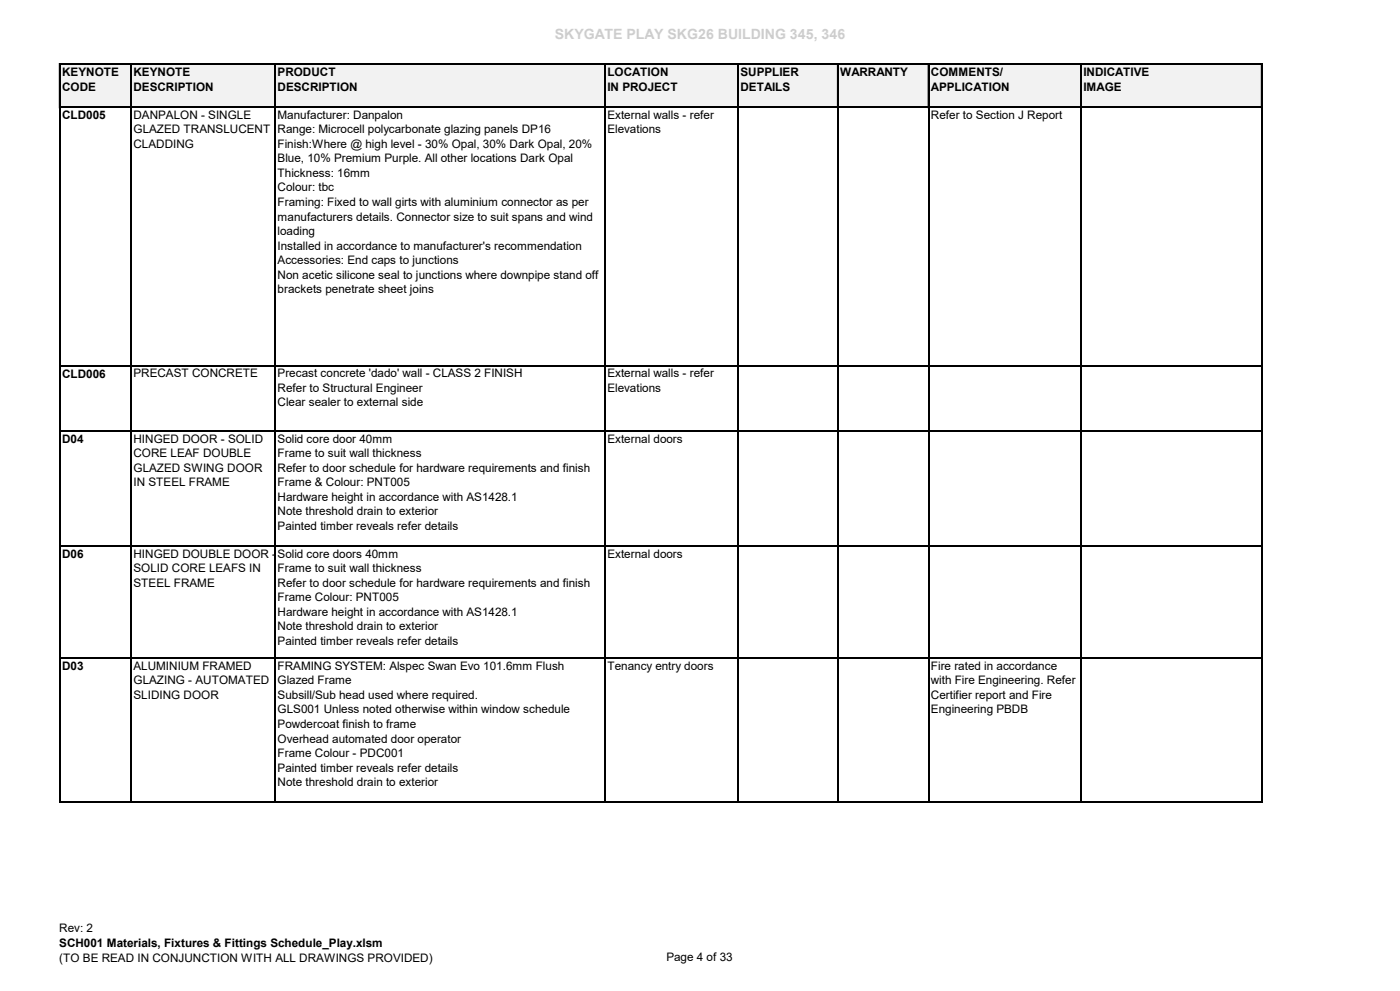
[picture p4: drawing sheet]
<svg xmlns="http://www.w3.org/2000/svg" width="420mm" height="297mm" viewBox="0 0 420 297" stroke-linecap="round" stroke-linejoin="round" font-family="sans-serif">
<defs><g id="words">
<text font-size="4.2" fill="#cecece" x="166.4" y="11.7">SKYGATE PLAY SKG26 BUILDING 345, 346</text>
<g font-size="3.5">
<text x="18.6" y="22.8">KEYNOTE</text>
<text x="40.1" y="22.8">KEYNOTE</text>
<text x="83.3" y="22.8">PRODUCT</text>
<text x="182.2" y="22.8">LOCATION</text>
<text x="222.1" y="22.8">SUPPLIER</text>
<text x="252.1" y="22.8">WARRANTY</text>
<text x="279.3" y="22.8">COMMENTS/</text>
<text x="325" y="22.8">INDICATIVE</text>
<text x="18.6" y="27.3">CODE</text>
<text x="40.1" y="27.3">DESCRIPTION</text>
<text x="83.3" y="27.3">DESCRIPTION</text>
<text x="182.2" y="27.3">IN PROJECT</text>
<text x="222.1" y="27.3">DETAILS</text>
<text x="279.3" y="27.3">APPLICATION</text>
<text x="325" y="27.3">IMAGE</text>
<text x="18.6" y="35.7">CLD005</text>
<text x="40.1" y="35.6">DANPALON - SINGLE</text>
<text x="83.3" y="35.6">Manufacturer: Danpalon</text>
<text x="182.2" y="35.6">External walls - refer</text>
<text x="279.3" y="35.6">Refer to Section J Report</text>
<text x="40.1" y="39.9">GLAZED TRANSLUCENT</text>
<text x="83.3" y="39.9">Range: Microcell polycarbonate glazing panels DP16</text>
<text x="182.2" y="39.9">Elevations</text>
<text x="40.1" y="44.3">CLADDING</text>
<text x="83.3" y="44.3">Finish:Where @ high level - 30% Opal, 30% Dark Opal, 20%</text>
<text x="83.3" y="48.6">Blue, 10% Premium Purple. All other locations Dark Opal</text>
<text x="83.3" y="53">Thickness: 16mm</text>
<text x="83.3" y="57.4">Colour: tbc</text>
<text x="83.3" y="61.7">Framing: Fixed to wall girts with aluminium connector as per</text>
<text x="83.3" y="66.1">manufacturers details. Connector size to suit spans and wind</text>
<text x="83.3" y="70.5">loading</text>
<text x="83.3" y="74.8">Installed in accordance to manufacturer's recommendation</text>
<text x="83.3" y="79.2">Accessories: End caps to junctions</text>
<text x="83.3" y="83.5">Non acetic silicone seal to junctions where downpipe stand off</text>
<text x="83.3" y="87.9">brackets penetrate sheet joins</text>
<text x="18.6" y="113.2">CLD006</text>
<text x="40.1" y="113.1">PRECAST CONCRETE</text>
<text x="83.3" y="113.1">Precast concrete 'dado' wall - CLASS 2 FINISH</text>
<text x="182.2" y="113.1">External walls - refer</text>
<text x="83.3" y="117.4">Refer to Structural Engineer</text>
<text x="182.2" y="117.4">Elevations</text>
<text x="83.3" y="121.8">Clear sealer to external side</text>
<text x="18.6" y="132.8">D04</text>
<text x="40.1" y="132.6">HINGED DOOR - SOLID</text>
<text x="40.1" y="137">CORE LEAF DOUBLE</text>
<text x="83.3" y="132.6">Solid core door 40mm</text>
<text x="83.3" y="137">Frame to suit wall thickness</text>
<text x="182.2" y="132.6">External doors</text>
<text x="40.1" y="141.4">GLAZED SWING DOOR</text>
<text x="83.3" y="141.4">Refer to door schedule for hardware requirements and finish</text>
<text x="40.1" y="145.7">IN STEEL FRAME</text>
<text x="83.3" y="145.7">Frame &amp; Colour: PNT005</text>
<text x="83.3" y="150.1">Hardware height in accordance with AS1428.1</text>
<text x="83.3" y="154.4">Note threshold drain to exterior</text>
<text x="83.3" y="158.8">Painted timber reveals refer details</text>
<text x="18.6" y="167.2">D06</text>
<text x="40.1" y="167.1">HINGED DOUBLE DOOR -</text>
<text x="83.3" y="167.1">Solid core doors 40mm</text>
<text x="182.2" y="167.1">External doors</text>
<text x="40.1" y="171.5">SOLID CORE LEAFS IN</text>
<text x="83.3" y="171.5">Frame to suit wall thickness</text>
<text x="40.1" y="175.8">STEEL FRAME</text>
<text x="83.3" y="175.8">Refer to door schedule for hardware requirements and finish</text>
<text x="83.3" y="180.2">Frame Colour: PNT005</text>
<text x="83.3" y="184.5">Hardware height in accordance with AS1428.1</text>
<text x="83.3" y="188.9">Note threshold drain to exterior</text>
<text x="83.3" y="193.3">Painted timber reveals refer details</text>
<text x="18.6" y="200.9">D03</text>
<text x="40.1" y="200.8">ALUMINIUM FRAMED</text>
<text x="83.3" y="200.8">FRAMING SYSTEM: Alspec Swan Evo 101.6mm Flush</text>
<text x="182.2" y="200.8">Tenancy entry doors</text>
<text x="279.3" y="200.8">Fire rated in accordance</text>
<text x="40.1" y="205.1">GLAZING - AUTOMATED</text>
<text x="40.1" y="209.5">SLIDING DOOR</text>
<text x="83.3" y="205.1">Glazed Frame</text>
<text x="83.3" y="209.5">Subsill/Sub head used where required.</text>
<text x="279.3" y="205.1">with Fire Engineering. Refer</text>
<text x="279.3" y="209.5">Certifier report and Fire</text>
<text x="83.3" y="213.8">GLS001 Unless noted otherwise within window schedule</text>
<text x="279.3" y="213.8">Engineering PBDB</text>
<text x="83.3" y="218.2">Powdercoat finish to frame</text>
<text x="83.3" y="222.6">Overhead automated door operator</text>
<text x="83.3" y="226.9">Frame Colour - PDC001</text>
<text x="83.3" y="231.3">Painted timber reveals refer details</text>
<text x="83.3" y="235.6">Note threshold drain to exterior</text>
<text x="17.8" y="279.4">Rev: 2</text>
<text x="17.8" y="283.9">SCH001 Materials, Fixtures &amp; Fittings Schedule_Play.xlsm</text>
<text x="199.9" y="288">Page 4 of 33</text>
<text x="17.8" y="288.3">(TO BE READ IN CONJUNCTION WITH ALL DRAWINGS PROVIDED)</text>
</g>
</g></defs>
<path d="M18.1 19.4h360.5v12.8h-360.5z" fill="#f2f2f2"/>
<path d="M17.8 19.1v13.2M18.1 19.1h360.6M39.2 19.4v12.9M82.4 19.4v12.9M181.4 19.4v12.9M221.3 19.4v12.9M251.2 19.4v12.9M278.4 19.4v12.9M324.2 19.4v12.9M378.4 19.4v12.9M18.1 32h360.6" fill="none" stroke="#000" stroke-width=".3"/>
<g fill="none" stroke="#000" stroke-width=".34">
<path d="M18 19.1v221.4M18.1 19.2h360.6M39.4 19.4v221.1M82.6 19.4v221.1M181.5 19.4v221.1M221.5 19.4v221.1M251.4 19.4v221.1M278.6 19.4v221.1M324.3 19.4v221.1M378.6 19.4v221.1M18.1 32.1h360.6M18.1 109.7h360.6"/>
<path d="M18.1 129.2h360.6M18.1 163.7h360.6M18.1 197.3h360.6M18.1 240.4h360.6"/>
</g>
<use href="#words"/>
</svg>
